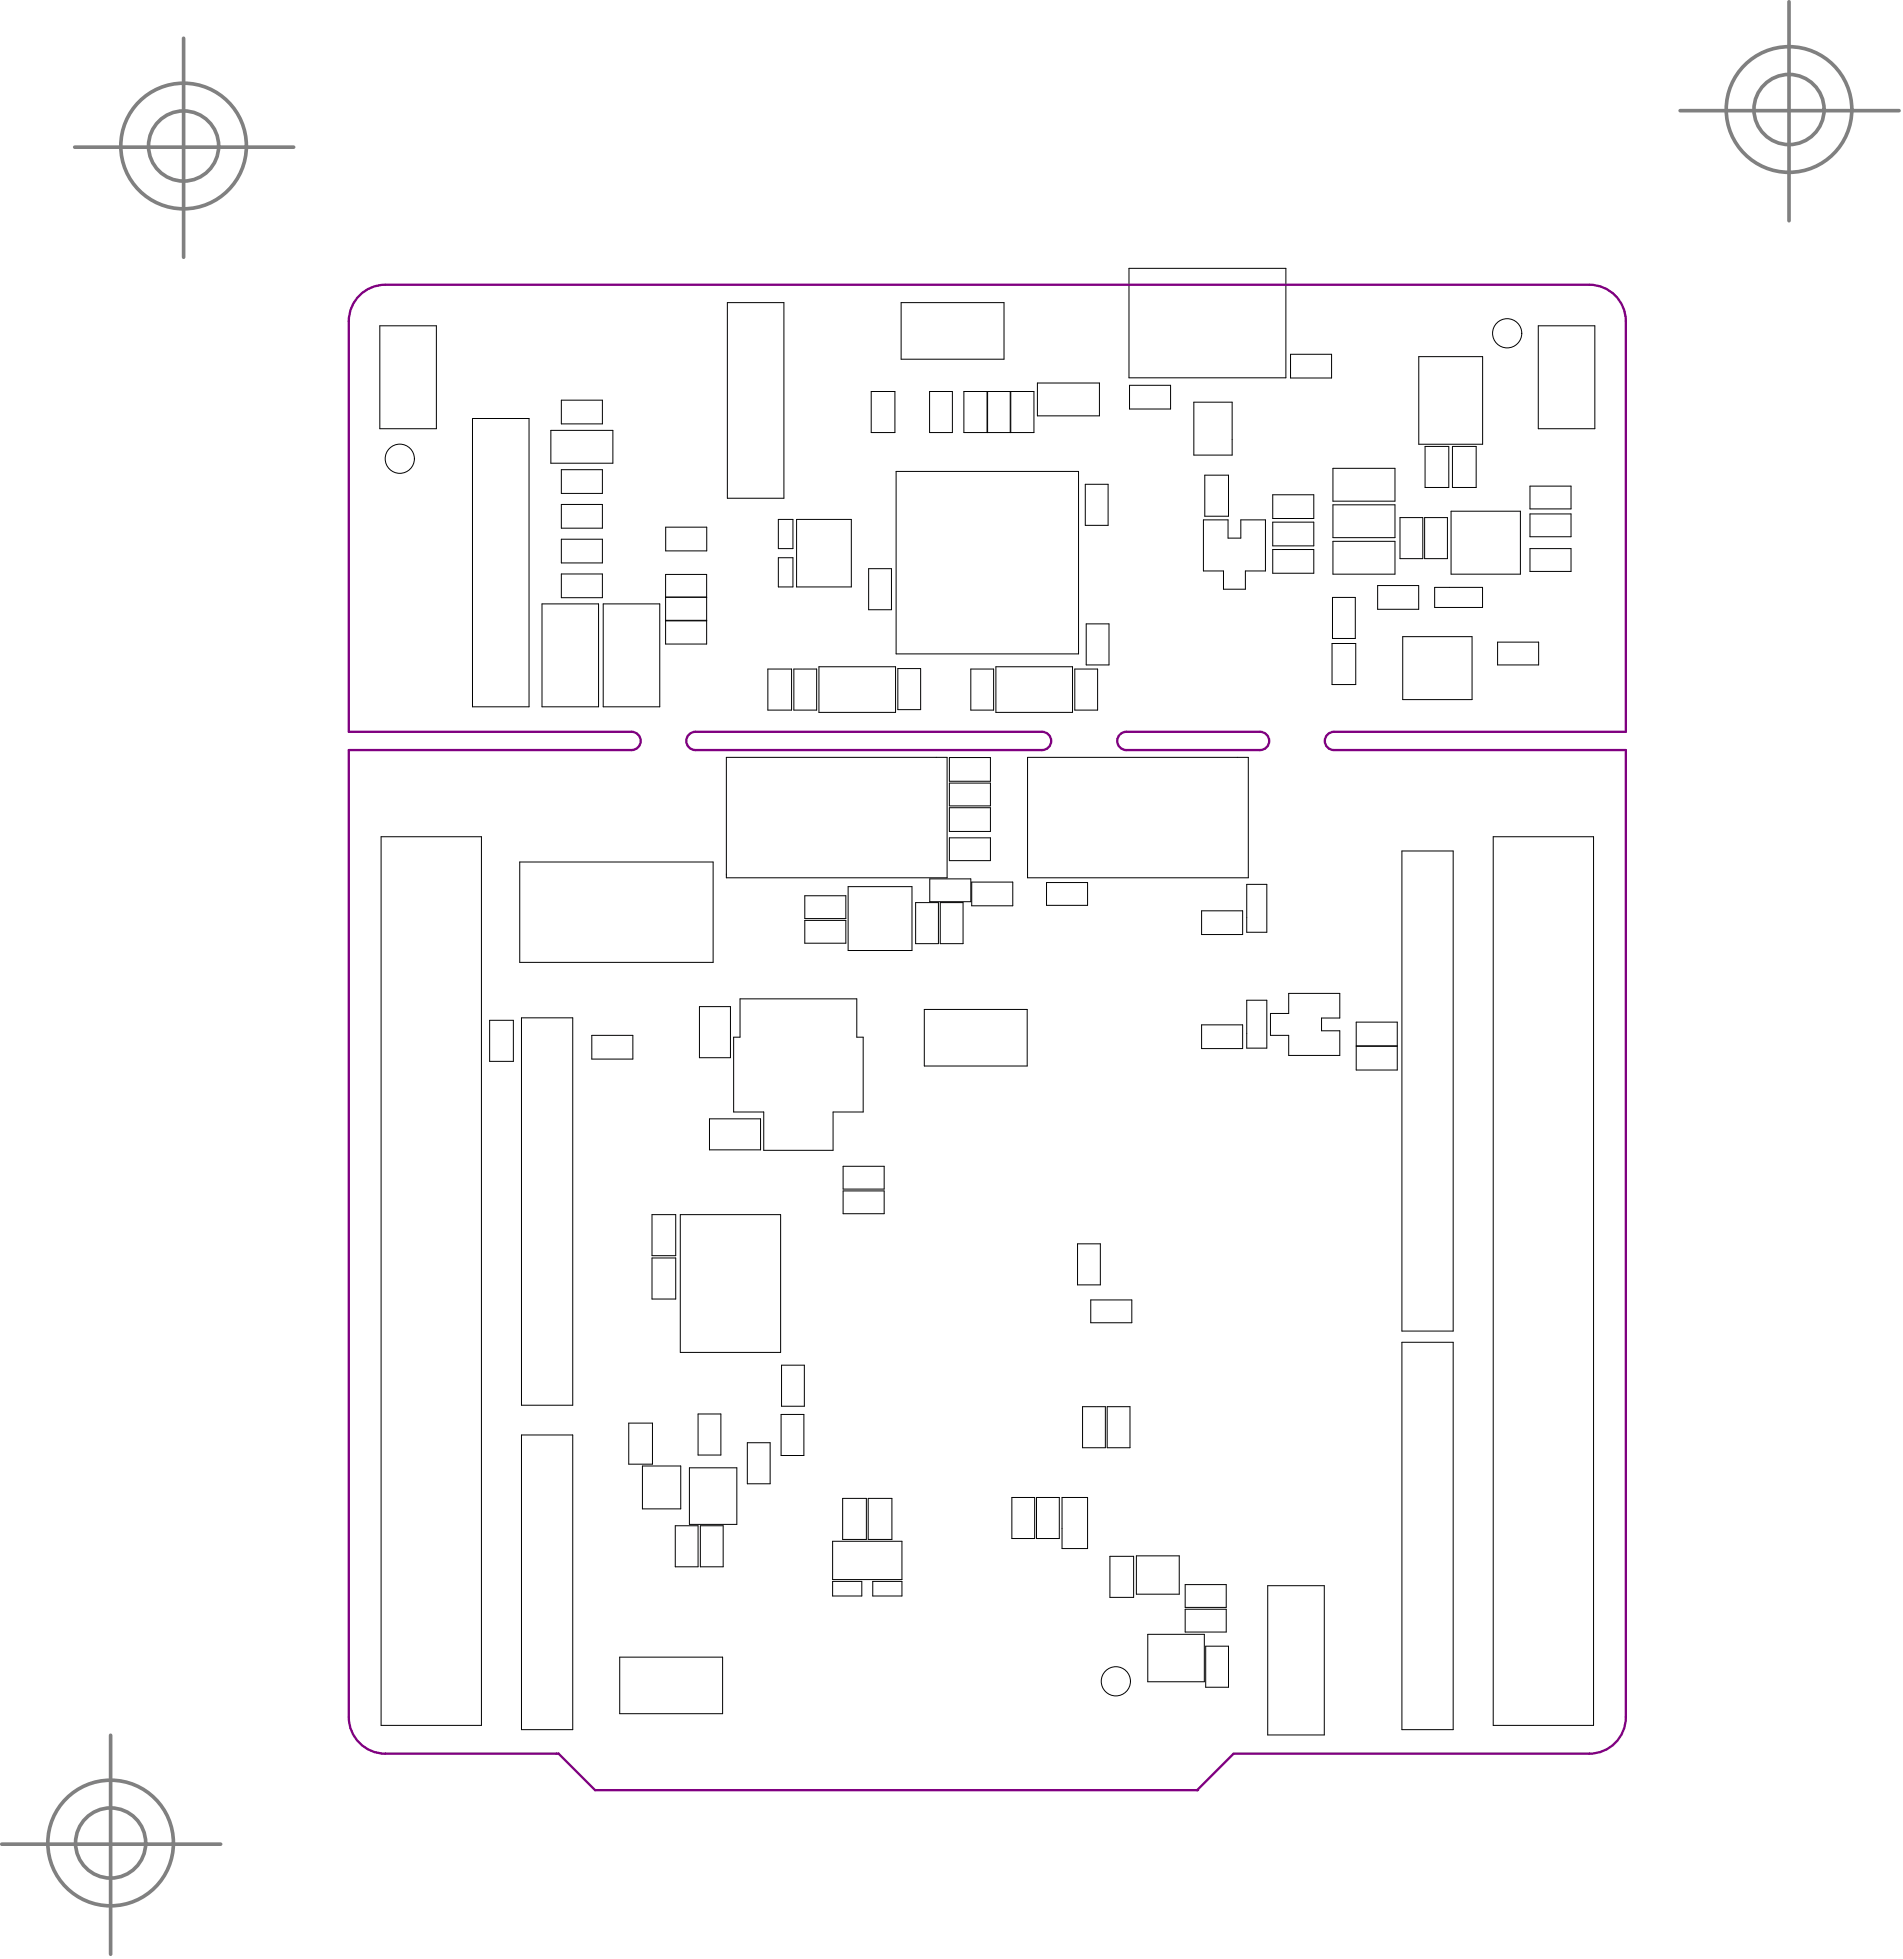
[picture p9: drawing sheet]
<svg xmlns="http://www.w3.org/2000/svg" width="347mm" height="357mm" viewBox="0 0 347 357" stroke-linecap="round" stroke-linejoin="round" font-family="sans-serif">
<g fill="none" stroke="#000" stroke-width=".18">
<path d="M69.3 59.4h10.3v18.8h-10.3zM132.7 55.2h10.3v35.7h-10.3zM164.4 55.2h18.7v10.3h-18.7zM205.9 48.9h28.7v20h-28.7zM280.6 59.4h10.3v18.8h-10.3zM86.2 76.3h10.3v52.6h-10.3zM100.5 78.5h11.3v6h-11.3zM102.4 73h7.5v4.3h-7.5zM158.9 71.4h4.3v7.5h-4.3zM169.6 71.4h4.1v7.5h-4.1zM175.8 71.4h12.8v7.5h-12.8zM180.1 71.4v7.5"/>
<path d="M180.2 71.4v7.5M184.3 71.4v7.5M184.4 71.4v7.5M189.2 69.9h11.4v6h-11.4zM206 70.3h7.5v4.3h-7.5zM217.8 73.4h7v9.6h-7zM235.4 64.6h7.5v4.4h-7.5zM258.8 65.1h11.7v15.9h-11.7zM102.4 85.7h7.5v4.3h-7.5zM102.4 92h7.5v4.4h-7.5zM102.4 98.4h7.5v4.3h-7.5zM121.4 96.2h7.5v4.3h-7.5z"/>
<path d="M142 94.8h2.6v5.3h-2.6zM145.3 94.8h10v12.3h-10zM163.5 86h33.2v33.3h-33.2zM198 88.3h4.1v7.5h-4.1zM219.5 94.8h4.5v3.4h2.3v-3.4h4.5v9.4h-3.6v3.3h-4v-3.3h-3.7zM219.8 86.7h4.3v7.5h-4.3zM232.2 90.3h7.5v4.3h-7.5zM232.2 95.3h7.5v4.3h-7.5zM243.1 98.7h11.4v6h-11.4zM243.1 85.4h11.4v6h-11.4zM243.1 92.1h11.4v6h-11.4zM255.4 94.4h4.1v7.5h-4.1z"/>
<path d="M259.9 94.4h4.1v7.5h-4.1zM260 81.4h4.3v7.5h-4.3zM264.7 93.3h12.6v11.4h-12.6zM264.9 81.4h4.4v7.5h-4.4zM279.1 93.8h7.5v4.1h-7.5zM279.1 88.7h7.5v4.1h-7.5zM98.9 110.2h10.3v18.7h-10.3zM102.4 104.7h7.5v4.3h-7.5zM110 110.2h10.4v18.7h-10.4zM121.4 104.8h7.5v12.7h-7.5zM121.4 108.9h7.5M121.4 113.3h7.5"/>
<path d="M121.4 113.2h7.5M142 101.7h2.6v5.4h-2.6zM158.5 103.7h4.1v7.5h-4.1zM198.1 113.8h4.2v7.5h-4.2zM232.2 100.2h7.5v4.4h-7.5zM243 117.4h4.3v7.5h-4.3zM243.1 109h4.1v7.5h-4.1zM251.3 106.8h7.5v4.3h-7.5zM255.9 116.1h12.6v11.5h-12.6zM261.7 107.2h8.7v3.6h-8.7zM273.2 117.1h7.5v4.2h-7.5zM279.1 100.1h7.5v4.1h-7.5z"/>
<path d="M132.5 138.2h40.3v21.9h-40.3zM140.1 122h4.3v7.5h-4.3zM144.8 122h4.2v7.5h-4.2zM149.4 121.6h14v8.4h-14zM163.8 122h4.1v7.5h-4.1zM173.2 138.2h7.5v4.3h-7.5zM177.1 122h4.2v7.5h-4.2zM181.7 121.6h13.9v8.4h-13.9zM187.4 138.2h40.3v21.9h-40.3zM196.1 122h4.1v7.5h-4.1zM69.5 152.6h18.3v162.1h-18.3zM94.8 157.2h35.3v18.4h-35.3z"/>
<path d="M173.2 152.8h7.5v4.2h-7.5zM173.2 142.9h7.5v4.1h-7.5zM173.2 147.3h7.5v4.4h-7.5zM255.7 155.2h9.4v87.6h-9.4zM272.4 152.6h18.3v162.1h-18.3zM146.8 167.9h7.5v4.2h-7.5zM146.8 163.4h7.5v4.2h-7.5zM154.7 161.7h11.7v11.7h-11.7zM167 164.7h4.2v7.4h-4.2zM169.6 160.3h7.5v4.2h-7.5zM171.5 164.7h4.2v7.4h-4.2zM177.3 160.9h7.4v4.3h-7.4z"/>
<path d="M190.9 161h7.5v4.2h-7.5zM219.2 166.2h7.5v4.3h-7.5zM227.4 161.3h3.7v8.8h-3.7zM89.3 186.1h4.3v7.5h-4.3zM95.1 185.7h9.4v70.6h-9.4zM108 188.9h7.4v4.3h-7.4zM127.6 183.6h5.6v9.3h-5.6zM135 182.2h21.3v7h1.2v13.7h-5.5v6.9h-12.7v-6.9h-5.5v-13.7h1.2zM168.6 184.1h18.8v10.4h-18.8zM219.2 187h7.5v4.3h-7.5zM227.4 182.5h3.7v8.7h-3.7zM235.1 181.2h9.3v4.5h-3.3v2.3h3.3v4.5h-9.3v-3.6h-3.3v-4h3.3z"/>
<path d="M247.4 186.5h7.5v4.3h-7.5zM247.4 190.9h7.5v4.3h-7.5zM129.4 204.1h9.3v5.7h-9.3zM153.8 217.2h7.5v4.2h-7.5zM153.8 212.8h7.5v4.1h-7.5zM118.9 221.6h4.4v7.5h-4.4zM118.9 229.5h4.4v7.5h-4.4zM124.1 221.6h18.3v25.1h-18.3zM196.6 226.9h4.1v7.5h-4.1zM199 237.1h7.5v4.2h-7.5zM114.7 259.6h4.3v7.5h-4.3zM127.3 257.9h4.2v7.5h-4.2z"/>
<path d="M142.5 258h4.1v7.5h-4.1zM142.6 249h4.1v7.5h-4.1zM197.5 256.6h4.1v7.5h-4.1zM202 256.6h4.1v7.5h-4.1zM255.7 244.9h9.4v70.6h-9.4zM95.1 261.8h9.4v53.7h-9.4zM117.2 267.4h7v7.9h-7zM123.2 278.3h4.1v7.5h-4.1zM125.8 267.8h8.6v10.3h-8.6zM127.8 278.3h4.1v7.5h-4.1zM136.3 263.2h4.2v7.5h-4.2zM153.7 273.3h4.3v7.5h-4.3z"/>
<path d="M158.4 273.3h4.3v7.5h-4.3zM184.6 273.2h4.1v7.5h-4.1zM189.1 273.2h4.1v7.5h-4.1zM193.7 273.2h4.7v9.3h-4.7zM151.9 281.2h12.6v7h-12.6zM151.9 288.5h5.3v2.6h-5.3zM159.2 288.5h5.3v2.6h-5.3zM202.5 283.9h4.3v7.5h-4.3zM207.3 283.8h7.8v7h-7.8zM209.4 298.1h10.3v8.7h-10.3zM216.2 289.1h7.5v4.1h-7.5zM216.2 293.6h7.5v4.1h-7.5z"/>
<path d="M231.3 289.3h10.3v27.2h-10.3zM113 302.3h18.8v10.3h-18.8zM219.9 300.3h4.2v7.5h-4.2z"/>
<circle cx="274.9" cy="60.8" r="2.66"/>
<circle cx="72.9" cy="83.7" r="2.66"/>
<circle cx="203.5" cy="306.7" r="2.66"/>
</g>
<path d="M225 319.9l-6.6 6.7" fill="none" stroke="#800080" stroke-width=".42"/>
<circle cx="218.4" cy="326.6" r=".21" fill="#800080"/>
<path d="M125.7 134l.7-.4 .5-.1h63.2a1.66 1.66 0 0 1 1.6 1.7 1.66 1.66 0 0 1-1.6 1.6h-63.2a1.66 1.66 0 0 1-1.6-1 1.66 1.66 0 0 1 .4-1.8zM204.3 134l.7-.4 .5-.1h24.4a1.66 1.66 0 0 1 1.6 1.7 1.66 1.66 0 0 1-1.6 1.6h-24.4a1.66 1.66 0 0 1-1.6-1 1.66 1.66 0 0 1 .4-1.8zM225 319.9h64.9a6.7 6.7 0 0 0 6.7-6.7v-176.4h-53.3a1.66 1.66 0 0 1-1.6-1.6 1.66 1.66 0 0 1 1.6-1.7h53.3v-74.9a6.7 6.7 0 0 0-6.7-6.7h-219.6a6.7 6.7 0 0 0-6.7 6.7v74.9h51.6a1.66 1.66 0 0 1 1.7 1.7 1.66 1.66 0 0 1-1.7 1.6h-51.6v176.4a6.7 6.7 0 0 0 6.7 6.7h31.6l6.7 6.7h109.8" fill="none" stroke="#800080" stroke-width=".42"/>
<g fill="none" stroke="#808080" stroke-width=".67">
<path d="M33.5 7v39.9M326.3 .3v40M13.6 26.8h40M306.5 20.2h39.9M20.2 316.5v40M.3 336.4h40"/>
<circle cx="326.3" cy="20" r="11.5"/>
<circle cx="326.3" cy="20" r="6.4"/>
<circle cx="33.5" cy="26.6" r="11.5"/>
<circle cx="33.5" cy="26.6" r="6.4"/>
<circle cx="20.2" cy="336.2" r="11.5"/>
<circle cx="20.2" cy="336.2" r="6.4"/>
</g>
</svg>
